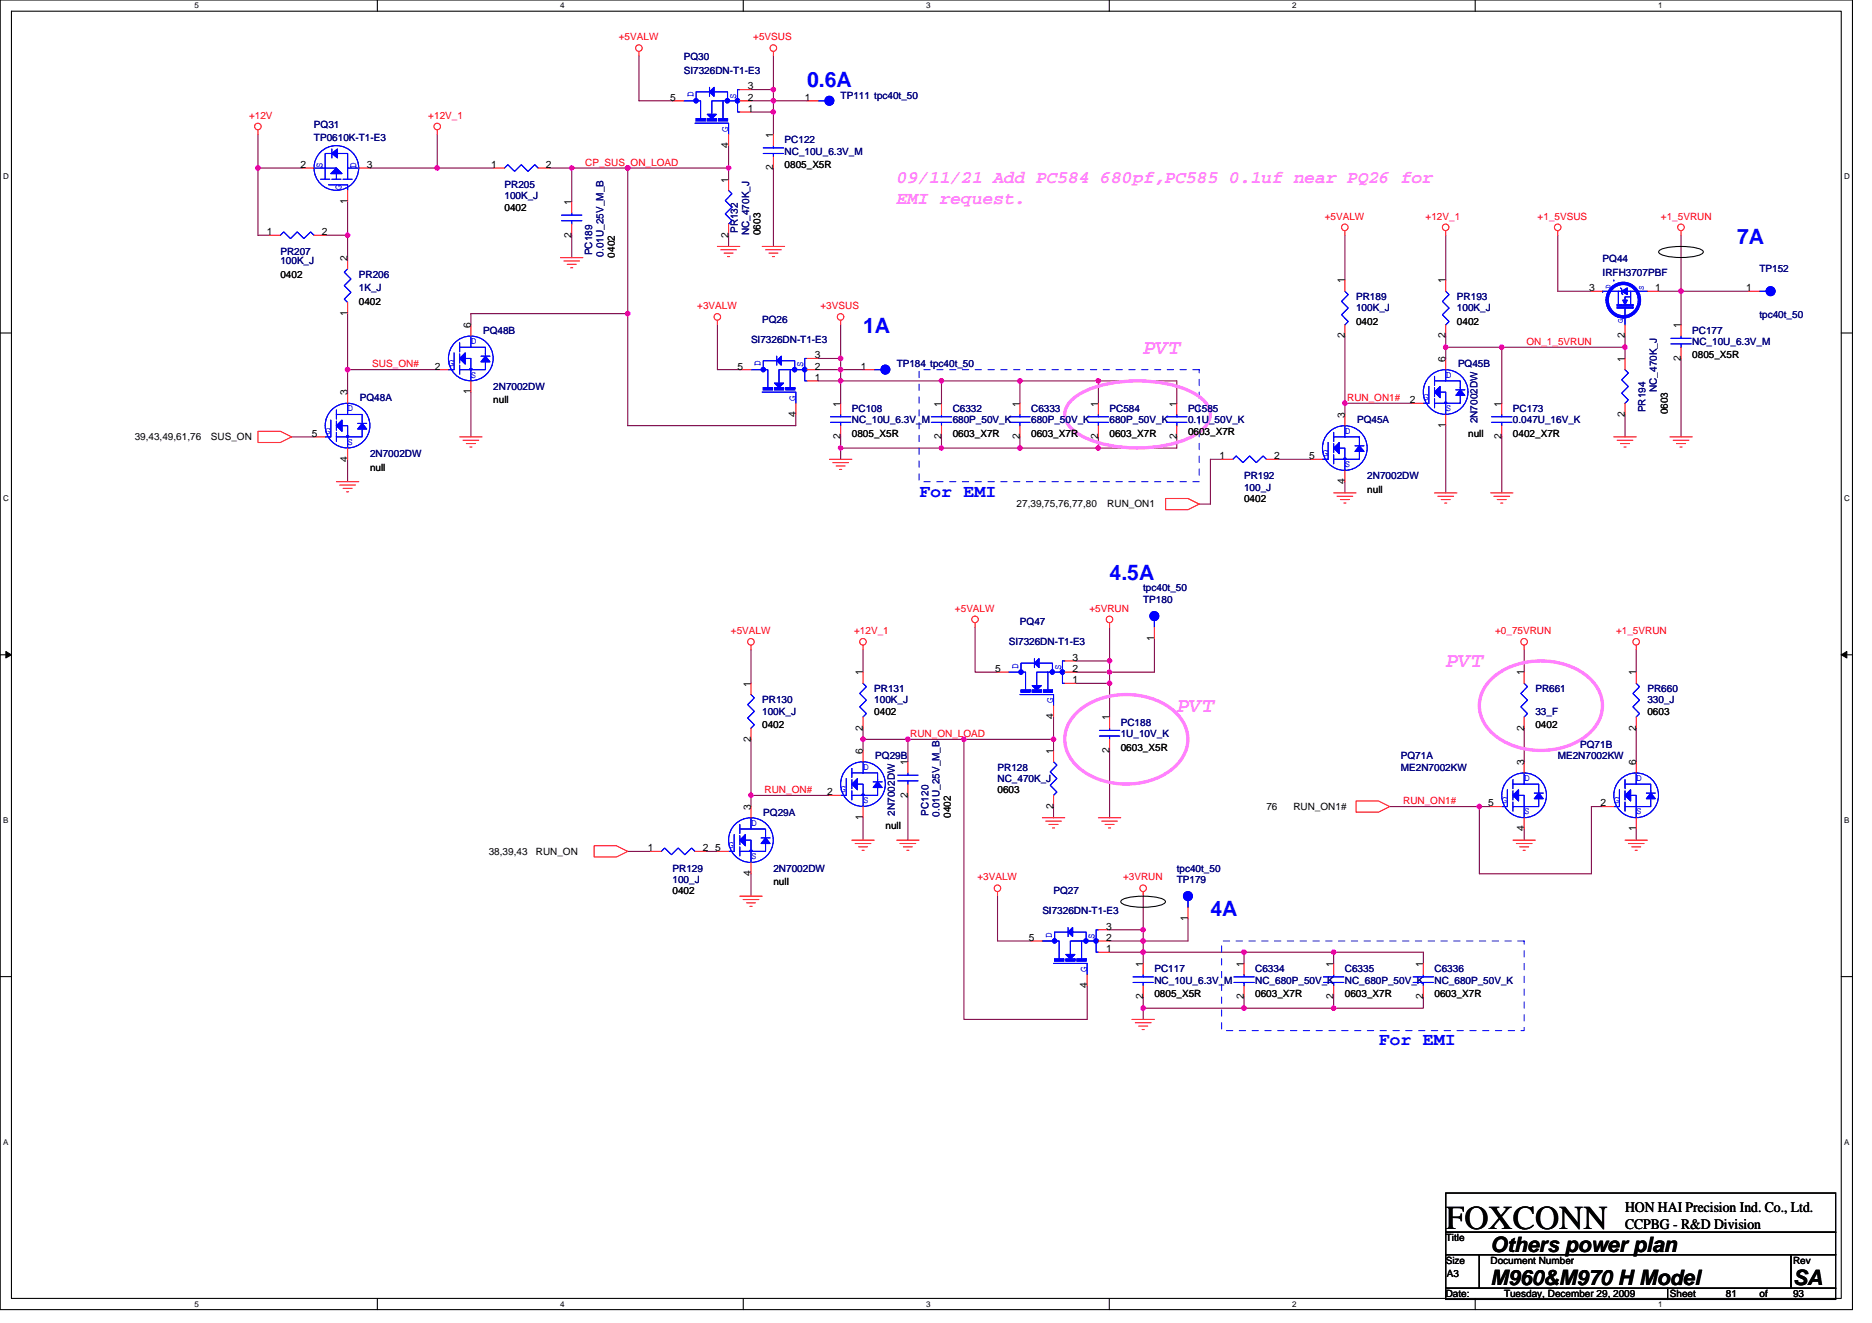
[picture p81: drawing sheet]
<svg xmlns="http://www.w3.org/2000/svg" width="297mm" height="210mm" viewBox="0 0 297 210" stroke-linecap="round" stroke-linejoin="round" font-family="sans-serif">
<defs><g id="words">
<text font-size="5.3" x="229.4" y="195">FOXCONN</text>
<g font-size="3.4" fill="#00f">
<text x="128.1" y="13.8">0.6A</text>
<text x="275.6" y="38.7">7A</text>
<text x="136.9" y="52.9">1A</text>
<text x="176.1" y="92">4.5A</text>
<text x="192.1" y="145.4">4A</text>
</g>
<g font-size="3.4" fill="#ff80ff">
<text x="181.4" y="56.2">PVT</text>
<text x="229.4" y="105.9">PVT</text>
<text x="186.7" y="113.1">PVT</text>
</g>
<g font-size="3.4">
<text x="236.5" y="198.7">Others power plan</text>
<text x="236.5" y="204">M960&amp;M970 H Model</text>
<text x="284.5" y="204">SA</text>
</g>
<g font-size="2.8" fill="#ff80ff">
<text x="142.3" y="29.1">09/11/21 Add PC584 680pf,PC585 0.1uf near PQ26 for</text>
<text x="142.3" y="32.3">EMI request.</text>
</g>
<g font-size="2.8" fill="#00f">
<text x="145.8" y="78.8">For EMI</text>
<text x="218.7" y="165.9">For EMI</text>
</g>
<g font-size="2.3">
<text x="257.8" y="192.3">HON HAI Precision Ind. Co., Ltd.</text>
<text x="257.8" y="195">CCPBG - R&amp;D Division</text>
</g>
<g font-size="1.6" fill="#f00">
<text x="98.2" y="6.4">+5VALW</text>
<text x="119.5" y="6.4">+5VSUS</text>
<text x="39.5" y="18.8">+12V</text>
<text x="68" y="18.8">+12V_1</text>
<text x="92.9" y="26.3">CP_SUS_ON_LOAD</text>
<text x="210.2" y="34.8">+5VALW</text>
<text x="226.2" y="34.8">+12V_1</text>
<text x="244" y="34.8">+1_5VSUS</text>
<text x="263.5" y="34.8">+1_5VRUN</text>
<text x="110.6" y="49.1">+3VALW</text>
<text x="130.2" y="49.1">+3VSUS</text>
<text x="59.1" y="58.3">SUS_ON#</text>
<text x="242.2" y="54.8">ON_1_5VRUN</text>
<text x="213.8" y="63.6">RUN_ON1#</text>
<text x="116" y="100.6">+5VALW</text>
<text x="135.5" y="100.6">+12V_1</text>
<text x="151.5" y="97.1">+5VALW</text>
<text x="172.9" y="97.1">+5VRUN</text>
<text x="237.2" y="100.6">+0_75VRUN</text>
<text x="256.4" y="100.6">+1_5VRUN</text>
<text x="144.4" y="117">RUN_ON_LOAD</text>
<text x="121.3" y="125.9">RUN_ON#</text>
<text x="222.6" y="127.7">RUN_ON1#</text>
<text x="155.1" y="139.7">+3VALW</text>
<text x="178.2" y="139.7">+3VRUN</text>
</g>
<g font-size="1.6" fill="#000080">
<text x="108.5" y="9.6">PQ30</text>
<text x="108.5" y="11.7">SI7326DN-T1-E3</text>
<text x="133.4" y="15.6">TP111 tpc40t_50</text>
<text x="49.8" y="20.3">PQ31</text>
<text x="49.8" y="22.4">TP0610K-T1-E3</text>
<text x="124.5" y="22.8">PC122</text>
<text x="80" y="29.9">PR205</text>
<text x="124.5" y="24.5">NC_10U_6.3V_M</text>
<text x="80" y="31.6">100K_J</text>
<text x="44.5" y="40.5">PR207</text>
<text x="44.5" y="42">100K_J</text>
<text x="94" y="40.5" transform="rotate(-90 94 40.5)">PC189</text>
<text x="95.8" y="40.7" transform="rotate(-90 95.8 40.7)">0.01U_25V_M_B</text>
<text x="117.1" y="37" transform="rotate(-90 117.1 37)">PR132</text>
<text x="118.9" y="37.3" transform="rotate(-90 118.9 37.3)">NC_470K_J</text>
<text x="254.3" y="41.6">PQ44</text>
<text x="56.9" y="44.1">PR206</text>
<text x="56.9" y="46.2">1K_J</text>
<text x="215.2" y="47.6">PR189</text>
<text x="231.2" y="47.6">PR193</text>
<text x="254.3" y="43.7">IRFH3707PBF</text>
<text x="279.2" y="43.2">TP152</text>
<text x="76.7" y="53">PQ48B</text>
<text x="120.9" y="51.2">PQ26</text>
<text x="215.2" y="49.4">100K_J</text>
<text x="231.2" y="49.4">100K_J</text>
<text x="268.5" y="53">PC177</text>
<text x="279.2" y="50.5">tpc40t_50</text>
<text x="119.2" y="54.4">SI7326DN-T1-E3</text>
<text x="142.3" y="58.3">TP184 tpc40t_50</text>
<text x="231.3" y="58.3">PQ45B</text>
<text x="268.5" y="54.8">NC_10U_6.3V_M</text>
<text x="57.1" y="63.6">PQ48A</text>
<text x="78.3" y="61.9">2N7002DW</text>
<text x="135.2" y="65.4">PC108</text>
<text x="151.2" y="65.4">C6332</text>
<text x="163.6" y="65.4">C6333</text>
<text x="176.1" y="65.4">PC584</text>
<text x="188.5" y="65.4">PC585</text>
<text x="240.1" y="65.4">PC173</text>
<text x="261.1" y="65.4" transform="rotate(-90 261.1 65.4)">PR194</text>
<text x="262.9" y="62.2" transform="rotate(-90 262.9 62.2)">NC_470K_J</text>
<text x="135.2" y="67.2">NC_10U_6.3V_M</text>
<text x="151.2" y="67.2">680P_50V_K</text>
<text x="163.6" y="67.2">680P_50V_K</text>
<text x="176.1" y="67.2">680P_50V_K</text>
<text x="188.5" y="67.2">0.1U_50V_K</text>
<text x="215.3" y="67.2">PQ45A</text>
<text x="234.4" y="67.2" transform="rotate(-90 234.4 67.2)">2N7002DW</text>
<text x="240.1" y="67.2">0.047U_16V_K</text>
<text x="58.7" y="72.5">2N7002DW</text>
<text x="197.4" y="76.1">PR192</text>
<text x="197.4" y="77.9">100_J</text>
<text x="217" y="76.1">2N7002DW</text>
<text x="181.4" y="95.7">TP180</text>
<text x="181.4" y="93.9">tpc40t_50</text>
<text x="161.8" y="99.2">PQ47</text>
<text x="160.1" y="102.4">SI7326DN-T1-E3</text>
<text x="120.9" y="111.7">PR130</text>
<text x="120.9" y="113.4">100K_J</text>
<text x="138.7" y="109.9">PR131</text>
<text x="138.7" y="111.7">100K_J</text>
<text x="243.6" y="109.9">PR661</text>
<text x="243.6" y="113.4">33_F</text>
<text x="261.4" y="109.9">PR660</text>
<text x="261.4" y="111.7">330_J</text>
<text x="177.8" y="115.2">PC188</text>
<text x="177.8" y="117">1U_10V_K</text>
<text x="250.7" y="118.8">PQ71B</text>
<text x="138.9" y="120.5">PQ29B</text>
<text x="158.3" y="122.3">PR128</text>
<text x="158.3" y="124.1">NC_470K_J</text>
<text x="222.3" y="120.5">PQ71A</text>
<text x="222.3" y="122.3">ME2N7002KW</text>
<text x="247.2" y="120.5">ME2N7002KW</text>
<text x="121.1" y="129.4">PQ29A</text>
<text x="142" y="129.4" transform="rotate(-90 142 129.4)">2N7002DW</text>
<text x="147.3" y="129.4" transform="rotate(-90 147.3 129.4)">PC120</text>
<text x="149.1" y="129.6" transform="rotate(-90 149.1 129.6)">0.01U_25V_M_B</text>
<text x="106.7" y="138.3">PR129</text>
<text x="106.7" y="140.1">100_J</text>
<text x="122.7" y="138.3">2N7002DW</text>
<text x="167.2" y="141.9">PQ27</text>
<text x="186.7" y="140.1">TP179</text>
<text x="186.7" y="138.3">tpc40t_50</text>
<text x="165.4" y="145.1">SI7326DN-T1-E3</text>
<text x="183.2" y="154.3">PC117</text>
<text x="199.2" y="154.3">C6334</text>
<text x="213.4" y="154.3">C6335</text>
<text x="227.6" y="154.3">C6336</text>
<text x="183.2" y="156.1">NC_10U_6.3V_M</text>
<text x="199.2" y="156.1">NC_680P_50V_K</text>
<text x="213.4" y="156.1">NC_680P_50V_K</text>
<text x="227.6" y="156.1">NC_680P_50V_K</text>
</g>
<g font-size="1.6">
<text x="106.4" y="16">5</text>
<text x="118.6" y="16">2</text>
<text x="118.6" y="14.2">3</text>
<text x="118.6" y="17.8">1</text>
<text x="127.7" y="16">1</text>
<text x="115.6" y="23.5" transform="rotate(-90 115.6 23.5)">4</text>
<text x="122.7" y="21.9" transform="rotate(-90 122.7 21.9)">1</text>
<text x="47.7" y="26.6">2</text>
<text x="58.2" y="26.6">3</text>
<text x="77.9" y="26.6">1</text>
<text x="86.6" y="26.6">2</text>
<text x="115.6" y="29" transform="rotate(-90 115.6 29)">1</text>
<text x="122.7" y="27.1" transform="rotate(-90 122.7 27.1)">2</text>
<text x="124.5" y="26.7">0805_X5R</text>
<text x="55.1" y="32.4" transform="rotate(-90 55.1 32.4)">1</text>
<text x="80" y="33.4">0402</text>
<text x="90.7" y="32.5" transform="rotate(-90 90.7 32.5)">1</text>
<text x="42.4" y="37.3">1</text>
<text x="51.1" y="37.3">2</text>
<text x="55.1" y="41.4" transform="rotate(-90 55.1 41.4)">2</text>
<text x="90.7" y="37.7" transform="rotate(-90 90.7 37.7)">2</text>
<text x="97.5" y="40.9" transform="rotate(-90 97.5 40.9)">0402</text>
<text x="115.6" y="37.7" transform="rotate(-90 115.6 37.7)">2</text>
<text x="120.6" y="37.3" transform="rotate(-90 120.6 37.3)">0603</text>
<text x="44.5" y="44.1">0402</text>
<text x="213.4" y="45" transform="rotate(-90 213.4 45)">1</text>
<text x="229.4" y="45" transform="rotate(-90 229.4 45)">1</text>
<text x="252.2" y="46.2">3</text>
<text x="262.7" y="46.2">1</text>
<text x="277" y="46.2">1</text>
<text x="55.1" y="50.2" transform="rotate(-90 55.1 50.2)">1</text>
<text x="56.9" y="48.4">0402</text>
<text x="74.7" y="52.1" transform="rotate(-90 74.7 52.1)">6</text>
<text x="213.4" y="53.7" transform="rotate(-90 213.4 53.7)">2</text>
<text x="215.2" y="51.6">0402</text>
<text x="229.4" y="53.7" transform="rotate(-90 229.4 53.7)">2</text>
<text x="231.2" y="51.6">0402</text>
<text x="257.8" y="53.7" transform="rotate(-90 257.8 53.7)">2</text>
<text x="266.7" y="52.1" transform="rotate(-90 266.7 52.1)">1</text>
<text x="69" y="58.7">2</text>
<text x="117" y="58.7">5</text>
<text x="129.3" y="58.7">2</text>
<text x="129.3" y="56.9">3</text>
<text x="136.6" y="58.7">1</text>
<text x="229.4" y="57.4" transform="rotate(-90 229.4 57.4)">6</text>
<text x="257.8" y="57.4" transform="rotate(-90 257.8 57.4)">1</text>
<text x="266.7" y="57.3" transform="rotate(-90 266.7 57.3)">2</text>
<text x="268.5" y="56.9">0805_X5R</text>
<text x="55.1" y="62.8" transform="rotate(-90 55.1 62.8)">3</text>
<text x="74.7" y="62.6" transform="rotate(-90 74.7 62.6)">1</text>
<text x="78.3" y="64">null</text>
<text x="129.3" y="60.4">1</text>
<text x="133.4" y="64.5" transform="rotate(-90 133.4 64.5)">1</text>
<text x="149.4" y="64.5" transform="rotate(-90 149.4 64.5)">1</text>
<text x="161.8" y="64.5" transform="rotate(-90 161.8 64.5)">1</text>
<text x="174.3" y="64.5" transform="rotate(-90 174.3 64.5)">1</text>
<text x="186.7" y="64.5" transform="rotate(-90 186.7 64.5)">1</text>
<text x="223.7" y="64">2</text>
<text x="238.3" y="64.5" transform="rotate(-90 238.3 64.5)">1</text>
<text x="264.7" y="65.8" transform="rotate(-90 264.7 65.8)">0603</text>
<text x="21.4" y="69.9">39,43,49,61,76</text>
<text x="33.5" y="69.9">SUS_ON</text>
<text x="49.5" y="69.3">5</text>
<text x="126.3" y="66.2" transform="rotate(-90 126.3 66.2)">4</text>
<text x="133.4" y="69.7" transform="rotate(-90 133.4 69.7)">2</text>
<text x="135.2" y="69.3">0805_X5R</text>
<text x="149.4" y="69.7" transform="rotate(-90 149.4 69.7)">2</text>
<text x="151.2" y="69.3">0603_X7R</text>
<text x="161.8" y="69.7" transform="rotate(-90 161.8 69.7)">2</text>
<text x="163.6" y="69.3">0603_X7R</text>
<text x="174.3" y="69.7" transform="rotate(-90 174.3 69.7)">2</text>
<text x="176.1" y="69.3">0603_X7R</text>
<text x="186.7" y="69.7" transform="rotate(-90 186.7 69.7)">2</text>
<text x="188.5" y="69">0603_X7R</text>
<text x="213.4" y="66.3" transform="rotate(-90 213.4 66.3)">3</text>
<text x="229.4" y="67.9" transform="rotate(-90 229.4 67.9)">1</text>
<text x="233" y="69.3">null</text>
<text x="238.3" y="69.7" transform="rotate(-90 238.3 69.7)">2</text>
<text x="240.1" y="69.3">0402_X7R</text>
<text x="257.8" y="66.2" transform="rotate(-90 257.8 66.2)">2</text>
<text x="55.1" y="73.3" transform="rotate(-90 55.1 73.3)">4</text>
<text x="58.7" y="74.7">null</text>
<text x="193.5" y="72.9">1</text>
<text x="202.2" y="72.9">2</text>
<text x="207.7" y="72.9">5</text>
<text x="213.4" y="76.8" transform="rotate(-90 213.4 76.8)">4</text>
<text x="161.3" y="80.5">27,39,75,76,77,80</text>
<text x="175.7" y="80.5">RUN_ON1</text>
<text x="197.4" y="79.7">0402</text>
<text x="217" y="78.2">null</text>
<text x="183.2" y="101.7" transform="rotate(-90 183.2 101.7)">1</text>
<text x="136.9" y="107.2" transform="rotate(-90 136.9 107.2)">1</text>
<text x="157.9" y="106.7">5</text>
<text x="170.2" y="106.7">2</text>
<text x="170.2" y="104.9">3</text>
<text x="241.8" y="107.2" transform="rotate(-90 241.8 107.2)">1</text>
<text x="259.6" y="107.2" transform="rotate(-90 259.6 107.2)">1</text>
<text x="119.1" y="109" transform="rotate(-90 119.1 109)">1</text>
<text x="138.7" y="113.4">0402</text>
<text x="170.2" y="108.4">1</text>
<text x="261.4" y="113.4">0603</text>
<text x="119.1" y="117.7" transform="rotate(-90 119.1 117.7)">2</text>
<text x="120.9" y="115.6">0402</text>
<text x="136.9" y="119.7" transform="rotate(-90 136.9 119.7)">6</text>
<text x="136.9" y="116" transform="rotate(-90 136.9 116)">2</text>
<text x="167.1" y="119.7" transform="rotate(-90 167.1 119.7)">1</text>
<text x="167.1" y="114.2" transform="rotate(-90 167.1 114.2)">4</text>
<text x="176" y="119.5" transform="rotate(-90 176 119.5)">2</text>
<text x="176" y="114.3" transform="rotate(-90 176 114.3)">1</text>
<text x="177.8" y="119.1">0603_X5R</text>
<text x="241.8" y="116" transform="rotate(-90 241.8 116)">2</text>
<text x="243.6" y="115.6">0402</text>
<text x="259.6" y="116" transform="rotate(-90 259.6 116)">2</text>
<text x="144" y="121.4" transform="rotate(-90 144 121.4)">1</text>
<text x="158.3" y="125.9">0603</text>
<text x="241.8" y="121.4" transform="rotate(-90 241.8 121.4)">3</text>
<text x="259.6" y="121.4" transform="rotate(-90 259.6 121.4)">6</text>
<text x="119.1" y="128.5" transform="rotate(-90 119.1 128.5)">3</text>
<text x="131.3" y="126.2">2</text>
<text x="136.9" y="130.2" transform="rotate(-90 136.9 130.2)">1</text>
<text x="140.5" y="131.6">null</text>
<text x="144" y="126.6" transform="rotate(-90 144 126.6)">2</text>
<text x="150.9" y="129.8" transform="rotate(-90 150.9 129.8)">0402</text>
<text x="167.1" y="128.4" transform="rotate(-90 167.1 128.4)">2</text>
<text x="201" y="128.5">76</text>
<text x="205.2" y="128.5">RUN_ON1#</text>
<text x="236.2" y="128">5</text>
<text x="241.8" y="132" transform="rotate(-90 241.8 132)">4</text>
<text x="253.9" y="128">2</text>
<text x="259.6" y="132" transform="rotate(-90 259.6 132)">1</text>
<text x="77.6" y="135.7">38,39,43</text>
<text x="85" y="135.7">RUN_ON</text>
<text x="102.8" y="135.1">1</text>
<text x="111.5" y="135.1">2</text>
<text x="113.5" y="135.1">5</text>
<text x="106.7" y="141.9">0402</text>
<text x="119.1" y="139.1" transform="rotate(-90 119.1 139.1)">4</text>
<text x="122.7" y="140.5">null</text>
<text x="163.3" y="149.3">5</text>
<text x="175.5" y="149.3">2</text>
<text x="175.5" y="147.6">3</text>
<text x="188.5" y="146.2" transform="rotate(-90 188.5 146.2)">1</text>
<text x="175.5" y="151.1">1</text>
<text x="181.4" y="153.4" transform="rotate(-90 181.4 153.4)">1</text>
<text x="197.4" y="153.4" transform="rotate(-90 197.4 153.4)">1</text>
<text x="211.6" y="153.4" transform="rotate(-90 211.6 153.4)">1</text>
<text x="225.8" y="153.4" transform="rotate(-90 225.8 153.4)">1</text>
<text x="172.5" y="156.8" transform="rotate(-90 172.5 156.8)">4</text>
<text x="181.4" y="158.6" transform="rotate(-90 181.4 158.6)">2</text>
<text x="183.2" y="158.2">0805_X5R</text>
<text x="197.4" y="158.6" transform="rotate(-90 197.4 158.6)">2</text>
<text x="199.2" y="158.2">0603_X7R</text>
<text x="211.6" y="158.6" transform="rotate(-90 211.6 158.6)">2</text>
<text x="213.4" y="158.2">0603_X7R</text>
<text x="225.8" y="158.6" transform="rotate(-90 225.8 158.6)">2</text>
<text x="227.6" y="158.2">0603_X7R</text>
<text x="229.4" y="197">Title</text>
<text x="229.4" y="200.6">Size</text>
<text x="229.6" y="202.7">A3</text>
<text x="236.5" y="200.6">Document Number</text>
<text x="284.5" y="200.6">Rev</text>
<text x="229.4" y="205.9">Date:</text>
<text x="238.7" y="205.9">Tuesday, December 29, 2009</text>
<text x="265" y="205.9">Sheet</text>
<text x="273.9" y="205.9">81</text>
<text x="279.2" y="205.9">of</text>
<text x="284.5" y="205.9">93</text>
</g>
<g font-size="1.6" fill="#00f">
<text x="110" y="15.5" transform="rotate(-90 110 15.5)">D</text>
<text x="116.8" y="15.6" transform="rotate(-90 116.8 15.6)">S</text>
<text x="115.5" y="21" transform="rotate(-90 115.5 21)">G</text>
<text x="51.2" y="26.7" transform="rotate(-90 51.2 26.7)">S</text>
<text x="56.5" y="26.7" transform="rotate(-90 56.5 26.7)">D</text>
<text x="54.2" y="30.2" transform="rotate(-90 54.2 30.2)">G</text>
<text x="71.2" y="58.1">G</text>
<text x="74.7" y="59.9">S</text>
<text x="74.7" y="54.6">D</text>
<text x="120.7" y="58.1" transform="rotate(-90 120.7 58.1)">D</text>
<text x="127.5" y="58.3" transform="rotate(-90 127.5 58.3)">S</text>
<text x="229.4" y="59.9">D</text>
<text x="55.2" y="65.3">D</text>
<text x="126.2" y="63.6" transform="rotate(-90 126.2 63.6)">G</text>
<text x="225.8" y="63.5">G</text>
<text x="229.4" y="65.3">S</text>
<text x="51.6" y="68.8">G</text>
<text x="55.2" y="70.6">S</text>
<text x="213.4" y="68.8">D</text>
<text x="209.8" y="72.4">G</text>
<text x="213.4" y="74.1">S</text>
<text x="161.6" y="106.2" transform="rotate(-90 161.6 106.2)">D</text>
<text x="168.4" y="106.3" transform="rotate(-90 168.4 106.3)">S</text>
<text x="167.1" y="111.7" transform="rotate(-90 167.1 111.7)">G</text>
<text x="133.4" y="125.7">G</text>
<text x="136.9" y="122.2">D</text>
<text x="241.8" y="123.9">D</text>
<text x="259.6" y="123.9">D</text>
<text x="119.2" y="131">D</text>
<text x="136.9" y="127.5">S</text>
<text x="238.3" y="127.5">G</text>
<text x="241.8" y="129.3">S</text>
<text x="256.1" y="127.5">G</text>
<text x="259.6" y="129.3">S</text>
<text x="115.6" y="134.6">G</text>
<text x="119.2" y="136.4">S</text>
<text x="166.9" y="148.8" transform="rotate(-90 166.9 148.8)">D</text>
<text x="173.7" y="149" transform="rotate(-90 173.7 149)">S</text>
<text x="172.4" y="154.3" transform="rotate(-90 172.4 154.3)">G</text>
</g>
<g font-size="1.3">
<text x="30.8" y="1.3">5</text>
<text x="88.9" y="1.3">4</text>
<text x="147" y="1.3">3</text>
<text x="205" y="1.3">2</text>
<text x="263.1" y="1.3">1</text>
<text x=".5" y="28.4">D</text>
<text x="292.6" y="28.4">D</text>
<text x=".5" y="79.5">C</text>
<text x="292.6" y="79.5">C</text>
<text x=".5" y="130.6">B</text>
<text x="292.6" y="130.6">B</text>
<text x=".5" y="181.7">A</text>
<text x="292.6" y="181.7">A</text>
<text x="30.8" y="207.4">5</text>
<text x="88.9" y="207.4">4</text>
<text x="147" y="207.4">3</text>
<text x="205" y="207.4">2</text>
<text x="263.1" y="207.4">1</text>
</g>
<g font-size="1.2" fill="#00f">
<text x="255.5" y="45.9" transform="rotate(-90 255.5 45.9)">D</text>
<text x="260.9" y="46.1" transform="rotate(-90 260.9 46.1)">S</text>
<text x="257.5" y="51.2" transform="rotate(-90 257.5 51.2)">G</text>
</g>
</g></defs>
<path d="M0 0h293.9v207.9h-293.9zM1.8 1.8h290.4v204.3h-290.4z" fill="none" stroke="#000" stroke-width=".17"/>
<g fill="#fff">
<path d="M30.8 .2h.7v1.4h-.7z"/>
<path d="M30.8 206.3h.7v1.4h-.7z"/>
</g>
<path d="M59.9 0v1.8M59.9 206.1v1.8" fill="none" stroke="#000" stroke-width=".17"/>
<g fill="#fff">
<path d="M88.9 .2h.7v1.4h-.7z"/>
<path d="M88.9 206.3h.7v1.4h-.7z"/>
</g>
<path d="M117.9 0v1.8M117.9 206.1v1.8" fill="none" stroke="#000" stroke-width=".17"/>
<g fill="#fff">
<path d="M147 .2h.7v1.4h-.7z"/>
<path d="M147 206.3h.7v1.4h-.7z"/>
</g>
<path d="M176 0v1.8M176 206.1v1.8" fill="none" stroke="#000" stroke-width=".17"/>
<g fill="#fff">
<path d="M205 .2h.7v1.4h-.7z"/>
<path d="M205 206.3h.7v1.4h-.7z"/>
</g>
<path d="M234.1 0v1.8M234.1 206.1v1.8" fill="none" stroke="#000" stroke-width=".17"/>
<g fill="#fff">
<path d="M263.1 .2h.7v1.4h-.7z"/>
<path d="M263.1 206.3h.7v1.4h-.7z"/>
<path d="M.5 27.3h.9v1.4h-.9z"/>
<path d="M292.6 27.3h.9v1.4h-.9z"/>
<path d="M.5 78.4h.9v1.4h-.9z"/>
<path d="M292.6 78.4h.9v1.4h-.9z"/>
</g>
<path d="M0 52.9h1.8M292.2 52.9h1.7" fill="none" stroke="#000" stroke-width=".17"/>
<g fill="#fff">
<path d="M.5 129.5h.8v1.4h-.8z"/>
<path d="M292.6 129.5h.9v1.4h-.9z"/>
</g>
<path d="M0 103.9h1.8M292.2 103.9h1.7" fill="none" stroke="#000" stroke-width=".17"/>
<path d="M.9 103.4l.9 .5-.9 .5zM292.2 103.9l.8-.5v1z" fill="#000" stroke="#000" stroke-width=".16"/>
<g fill="#fff">
<path d="M.5 180.5h.8v1.4h-.8z"/>
<path d="M292.6 180.5h.9v1.4h-.9z"/>
</g>
<path d="M263.3 39.8a8.9 8.9 0 0 1 5.6-.5 1.5 1.5 0 0 1 1.4 .7 1.51 1.51 0 0 1-1.4 .7 10.7 10.7 0 0 1-5.4-.3l-.3-.4zM0 155h1.8M177.9 142.9a8.9 8.9 0 0 1 5.7-.5 1.5 1.5 0 0 1 1.3 .7 1.51 1.51 0 0 1-1.3 .7 10.7 10.7 0 0 1-5.4-.3l-.4-.4zM292.2 155h1.7M229.4 189.4h61.9v6.2h-61.9zM229.4 195.6h61.9v3.5h-61.9zM229.4 199.1h5.3v5.4h-5.3zM234.7 199.1h49.5v5.4h-49.5zM284.2 199.1h7.1v5.4h-7.1zM229.4 204.5h35.2v1.7h-35.2zM264.6 204.5h26.7v1.7h-26.7z" fill="none" stroke="#000" stroke-width=".17"/>
<g fill="none" stroke="#800040" stroke-width=".17">
<path d="M101.4 8.9v7.1h5.3M119.2 14.2h3.5M119.2 17.8h3.5M119.2 16h3.5M122.7 8.9v5.3M122.7 16h5.4M122.7 17.8v3.5M122.7 14.2v1.8M122.7 16v1.8M40.9 26.7v10.6h1.8M40.9 21.3v5.4h7.1M51.6 37.3h3.6"/>
<path d="M55.2 37.3v3.6M55.2 32v5.3M58.7 26.7h10.7M69.4 21.3v5.4M69.4 26.7h8.9M87.2 26.7h3.5M90.7 26.7v5.3M90.7 37.3v3.6M90.7 26.7h8.9M99.6 26.7h16M99.6 26.7v23.1M115.6 37.3v1.8"/>
<path d="M115.6 26.7v1.7M115.6 23.1v3.6M122.7 26.7v12.4M213.4 37.3v7.1M229.4 37.3v7.1M247.2 37.3v8.9h5.3M266.7 37.3v8.9M55.2 58.7v3.5M55.2 49.8v8.9M55.2 58.7h14.2M99.6 49.8h-24.9v1.8M99.6 49.8v17.8h26.7v-1.8"/>
<path d="M113.8 51.6v7.1h3.6M129.8 58.7h3.6M129.8 56.9h3.6M133.4 58.7h3.5M133.4 51.6v5.3M133.4 58.7v1.8M133.4 56.9v1.8M213.4 53.3v10.7M229.4 55.1v1.8M229.4 53.3v1.8M229.4 55.1h8.9M238.3 55.1v8.9"/>
<path d="M238.3 55.1h19.5M257.8 55.1v1.8M257.8 53.3v1.8M263.2 46.2h3.5M266.7 56.9v12.4M266.7 46.2h10.7M266.7 46.2v5.4M46.3 69.3h3.5M55.2 72.9v3.6M74.7 62.2v7.1M129.8 60.5h3.6M133.4 60.5v3.5"/>
<path d="M133.4 71.1v1.8M133.4 69.3v1.8M133.4 60.5h16M149.4 69.3v1.8h-16M161.8 60.5h12.5M161.8 71.1h12.5M161.8 60.5v3.5M161.8 60.5h-12.4v3.5M161.8 69.3v1.8h-12.4M174.3 64v-3.5h12.4v3.5M174.3 69.3v1.8M186.7 69.3v1.8h-12.4"/>
<path d="M193.8 72.9h-1.7v7.1h-1.8M202.7 72.9h5.4M213.4 64v1.8M213.4 64h10.7M213.4 76.5v1.7M229.4 67.6v10.6M238.3 69.3v8.9M257.8 65.8v3.5M154.7 99.6v7.1h3.6M176.1 99.6v5.3h-5.4M119.2 103.1v5.4M119.2 117.3v8.9"/>
<path d="M136.9 103.1v3.6M136.9 115.6v1.7M136.9 117.3h7.2M136.9 117.3v1.8M144.1 117.3h8.8M144.1 117.3v3.6M152.9 117.3h14.3M152.9 117.3v44.5h19.6v-5.3M167.2 117.3v1.8M167.2 113.8v3.5M170.7 108.5h5.4M170.7 106.7h5.4"/>
<path d="M176.1 108.5v5.3M176.1 106.7v1.8M176.1 119.1v10.7M176.1 104.9v1.8M183.2 101.3v5.4h-7.1M241.8 115.6v5.3M241.8 103.1v3.6M259.6 103.1v3.6M259.6 115.6v5.3M99.6 135.1h3.6M112.1 135.1h1.7M119.2 126.2h12.4"/>
<path d="M119.2 138.7v3.5M119.2 126.2v1.8M136.9 129.8v3.5M144.1 126.2v7.2M167.2 128v1.8M220.5 128h14.2M234.7 128v10.7h17.8v-10.7h1.8M234.7 128h1.8M241.8 131.6v1.7M259.6 131.6v1.7M158.3 142.2v7.2h5.3M176.1 149.4h5.3"/>
<path d="M176.1 151.1h5.3M176.1 147.6h5.3M181.4 151.1v1.8M181.4 147.6v1.8M181.4 149.4v1.7M181.4 142.2v5.4M181.4 151.1h16M181.4 158.2v1.8M188.5 145.8v3.6h-7.1M197.4 158.2v1.8h-16M211.6 151.1h-14.2v1.8M211.6 158.2v1.8h-14.2"/>
<path d="M225.8 152.9v-1.8h-14.2v1.8M225.8 158.2v1.8h-14.2M181.4 160v1.8"/>
</g>
<g fill="#f0f" stroke="#f0f" stroke-width=".17">
<circle cx="167.2" cy="117.3" r=".35"/>
<circle cx="152.9" cy="117.3" r=".35"/>
<circle cx="119.2" cy="126.2" r=".35"/>
<circle cx="144" cy="117.3" r=".35"/>
<circle cx="136.9" cy="117.3" r=".35"/>
<circle cx="115.6" cy="26.7" r=".35"/>
<circle cx="99.6" cy="26.7" r=".35"/>
<circle cx="90.7" cy="26.7" r=".35"/>
<circle cx="55.1" cy="58.7" r=".35"/>
<circle cx="40.9" cy="26.7" r=".35"/>
<circle cx="181.4" cy="147.6" r=".35"/>
<circle cx="99.6" cy="49.8" r=".35"/>
<circle cx="55.1" cy="37.3" r=".35"/>
<circle cx="69.4" cy="26.7" r=".35"/>
<circle cx="176" cy="104.9" r=".35"/>
<circle cx="266.7" cy="46.2" r=".35"/>
<circle cx="257.8" cy="55.1" r=".35"/>
<circle cx="213.4" cy="64" r=".35"/>
<circle cx="238.3" cy="55.1" r=".35"/>
<circle cx="229.4" cy="55.1" r=".35"/>
<circle cx="133.4" cy="56.9" r=".35"/>
<circle cx="133.4" cy="60.4" r=".35"/>
<circle cx="122.7" cy="14.2" r=".35"/>
<circle cx="122.7" cy="17.8" r=".35"/>
<circle cx="122.7" cy="16" r=".35"/>
<circle cx="133.4" cy="58.7" r=".35"/>
<circle cx="176" cy="108.4" r=".35"/>
<circle cx="176" cy="106.7" r=".35"/>
<circle cx="181.4" cy="151.1" r=".35"/>
<circle cx="181.4" cy="149.3" r=".35"/>
<circle cx="234.7" cy="128" r=".35"/>
<circle cx="149.4" cy="60.4" r=".35"/>
<circle cx="149.4" cy="71.1" r=".35"/>
<circle cx="133.4" cy="71.1" r=".35"/>
<circle cx="197.4" cy="151.1" r=".35"/>
<circle cx="211.6" cy="151.1" r=".35"/>
<circle cx="211.6" cy="160" r=".35"/>
<circle cx="197.4" cy="160" r=".35"/>
<circle cx="181.4" cy="160" r=".35"/>
<circle cx="161.8" cy="60.4" r=".35"/>
<circle cx="174.3" cy="60.4" r=".35"/>
<circle cx="161.8" cy="71.1" r=".35"/>
<circle cx="174.3" cy="71.1" r=".35"/>
</g>
<g fill="none" stroke="#f00" stroke-width=".17">
<path d="M101.4 8.2v.7M106.7 16h1.8M117.4 16h1.8M117.4 14.2h1.8M117.4 17.8h1.8M122.7 8.2v.7M128.1 16h1.7M40.9 20.6v.7M42.7 37.3h1.8M48 26.7h1.8M49.8 37.3h1.8M55.2 30.2v1.8"/>
<path d="M56.9 26.7h1.8M69.4 20.6v.7M78.3 26.7h1.7M85.4 26.7h1.8M90.7 32v1.8M90.7 35.6v1.7M113.8 39.1h3.6M114.4 39.6h2.5M115.6 21.3v1.8M115.6 28.4v1.8M115.6 35.6v1.7M120.9 39.1h3.6"/>
<path d="M121.5 39.6h2.5M122.7 21.3v1.8M122.7 24.9v1.8M213.4 36.6v.7M229.4 36.6v.7M247.2 36.6v.7M266.7 36.6v.7M55.2 40.9v1.8M55.2 48v1.8M69.4 58.7h1.8M74.7 51.6v1.7M88.9 40.9h3.6"/>
<path d="M89.5 41.4h2.5M90 42h1.4M90.5 42.5h.4M113.8 50.8v.8M114.9 40.2h1.4M115.4 40.7h.4M117.4 58.7h1.8M122 40.2h1.4M122.6 40.7h.3M128.1 58.7h1.7M128.1 56.9h1.7M133.4 50.8v.8"/>
<path d="M136.9 58.7h1.8M213.4 44.4v1.8M213.4 51.6v1.7M229.4 44.4v1.8M229.4 51.6v1.7M229.4 56.9v1.8M252.5 46.2h1.8M257.8 51.6v1.7M257.8 56.9v1.8M261.4 46.2h1.8M266.7 51.6v1.7M266.7 55.1v1.8"/>
<path d="M277.4 46.2h1.8M40.9 68.5h3.6l1.8 .8-1.8 .9h-3.6zM49.8 69.3h1.8M53.4 76.5h3.5M53.9 77h2.5M54.4 77.5h1.5M55 78.1h.3M55.2 62.2v1.8M55.2 71.1v1.8M72.9 69.3h3.6M73.5 69.9h2.5M74 70.4h1.4"/>
<path d="M74.5 71h.4M74.7 60.5v1.7M126.3 64v1.8M128.1 60.5h1.7M131.6 72.9h3.6M132.1 73.4h2.5M132.7 74h1.4M133.2 74.5h.4M133.4 64v1.8M133.4 67.6v1.7M149.4 64v1.8M149.4 67.6v1.7"/>
<path d="M161.8 64v1.8M161.8 67.6v1.7M174.3 64v1.8M174.3 67.6v1.7M185 79.1h3.5l1.8 .9-1.8 .9h-3.5zM186.7 64v1.8M186.7 67.6v1.7M193.8 72.9h1.8M201 72.9h1.7M208.1 72.9h1.7M211.6 78.2h3.6M212.2 78.8h2.4"/>
<path d="M212.7 79.3h1.4M213.2 79.8h.4M213.4 65.8v1.8M213.4 74.7v1.8M224.1 64h1.7M227.6 78.2h3.6M228.2 78.8h2.4M228.7 79.3h1.4M229.2 79.8h.4M229.4 65.8v1.8M236.5 78.2h3.6M237 78.8h2.5"/>
<path d="M237.6 79.3h1.4M238.1 79.8h.4M238.3 64v1.8M238.3 67.6v1.7M256.1 69.3h3.5M256.6 69.9h2.5M257.1 70.4h1.5M257.7 71h.3M257.8 64v1.8M265 69.3h3.5M265.5 69.9h2.5M266 70.4h1.5"/>
<path d="M266.6 71h.3M154.7 98.8v.8M176.1 98.8v.8M183.2 99.6v1.7M119.2 102.4v.7M119.2 108.5v1.7M119.2 115.6v1.7M136.9 102.4v.7M136.9 106.7v1.8M136.9 113.8v1.8M136.9 119.1v1.8M158.3 106.7h1.8"/>
<path d="M167.2 112v1.8M167.2 119.1v1.8M168.9 106.7h1.8M168.9 104.9h1.8M168.9 108.5h1.8M176.1 113.8v1.8M176.1 117.3v1.8M241.8 102.4v.7M241.8 106.7v1.8M241.8 113.8v1.8M259.6 102.4v.7M259.6 106.7v1.8"/>
<path d="M259.6 113.8v1.8M94.3 134.2h3.5l1.8 .9-1.8 .9h-3.5zM103.2 135.1h1.7M110.3 135.1h1.8M113.8 135.1h1.8M119.2 128v1.8M119.2 136.9v1.8M131.6 126.2h1.8M135.2 133.3h3.5M135.7 133.9h2.5M136.2 134.4h1.5M136.8 135h.3"/>
<path d="M136.9 128v1.8M142.3 133.3h3.5M142.8 133.9h2.5M143.3 134.4h1.5M143.9 135h.3M144.1 120.9v1.8M144.1 124.5v1.7M165.4 129.8h3.5M165.9 130.3h2.5M166.5 130.9h1.4M167 131.4h.3M167.2 126.2v1.8"/>
<path d="M174.3 129.8h3.5M174.8 130.3h2.5M175.3 130.9h1.5M175.9 131.4h.3M215.2 127.1h3.5l1.8 .9-1.8 .9h-3.5zM236.5 128h1.8M240.1 133.3h3.5M240.6 133.9h2.5M241.1 134.4h1.5M241.7 135h.3M241.8 120.9v1.8M241.8 129.8v1.8"/>
<path d="M254.3 128h1.8M257.8 133.3h3.6M258.4 133.9h2.5M258.9 134.4h1.4M259.5 135h.3M259.6 120.9v1.8M259.6 129.8v1.8M117.4 142.2h3.5M117.9 142.8h2.5M118.4 143.3h1.5M119 143.8h.3M158.3 141.5v.7"/>
<path d="M163.6 149.4h1.8M172.5 154.7v1.8M174.3 149.4h1.8M174.3 147.6h1.8M174.3 151.1h1.8M181.4 141.5v.7M181.4 152.9v1.8M181.4 156.5v1.7M188.5 144v1.8M197.4 152.9v1.8M197.4 156.5v1.7M211.6 152.9v1.8"/>
<path d="M211.6 156.5v1.7M225.8 152.9v1.8M225.8 156.5v1.7M179.6 161.8h3.6M180.1 162.3h2.5M180.7 162.9h1.4M181.2 163.4h.4"/>
<circle cx="101.4" cy="7.6" r=".52"/>
<circle cx="122.7" cy="7.6" r=".52"/>
<circle cx="40.9" cy="20.1" r=".52"/>
<circle cx="69.4" cy="20.1" r=".52"/>
<circle cx="213.4" cy="36.1" r=".52"/>
<circle cx="229.4" cy="36.1" r=".52"/>
<circle cx="247.2" cy="36.1" r=".52"/>
<circle cx="266.7" cy="36.1" r=".52"/>
<circle cx="113.8" cy="50.3" r=".52"/>
<circle cx="133.4" cy="50.3" r=".52"/>
<circle cx="154.7" cy="98.3" r=".52"/>
<circle cx="176" cy="98.3" r=".52"/>
<circle cx="119.2" cy="101.9" r=".52"/>
<circle cx="136.9" cy="101.9" r=".52"/>
<circle cx="241.8" cy="101.9" r=".52"/>
<circle cx="259.6" cy="101.9" r=".52"/>
<circle cx="158.3" cy="141" r=".52"/>
<circle cx="181.4" cy="141" r=".52"/>
</g>
<path d="M145.8 58.7h44.5v17.8h-44.5zM193.8 149.4h48v14.2h-48z" fill="none" stroke="#00f" stroke-width=".16" stroke-dasharray="1 1 1 1 1 1 1 1"/>
<path d="M169.9 63.7a11.5 11.5 0 0 1 6.1-2.8 22.6 22.6 0 0 1 12.7 1.1 5.9 5.9 0 0 1 3.2 3 3.1 3.1 0 0 1-1.4 3.5 17 17 0 0 1-10 2.6 17 17 0 0 1-10-2.6 3 3 0 0 1-.6-4.8zM171 113a12.2 12.2 0 0 1 15.4 0 5.6 5.6 0 0 1 0 8.7 12.2 12.2 0 0 1-15.4 0 5.6 5.6 0 0 1 0-8.7zM236.8 107.7a12.2 12.2 0 0 1 15.4 0 5.6 5.6 0 0 1 0 8.6 12.2 12.2 0 0 1-15.4 0 5.6 5.6 0 0 1 0-8.6z" fill="none" stroke="#ff80ff" stroke-width=".53"/>
<g fill="#00f" stroke="#00f" stroke-width=".17">
<path d="M135.2 124.5l.9-.9v1.7z" fill-rule="evenodd"/>
<path d="M139.3 124.1l.7 .9h-1.4z" fill-rule="evenodd"/>
<path d="M135.2 124.5l.9-.9v1.7z" fill-rule="evenodd"/>
<path d="M139.3 124.1l.7 .9h-1.4z" fill-rule="evenodd"/>
<path d="M123.3 57.3l.7-.8v1.5z" fill-rule="evenodd"/>
<path d="M122.9 60.8h1.4l-.7 .7z" fill-rule="evenodd"/>
<path d="M121.1 61.5v.4h1.5v-.4z" fill-rule="evenodd"/>
<path d="M122.9 61.5v.4h1.4v-.4z" fill-rule="evenodd"/>
<path d="M124.7 61.5v.4h1.4v-.4z" fill-rule="evenodd"/>
<path d="M123.3 57.3l.7-.8v1.5z" fill-rule="evenodd"/>
<path d="M122.9 60.8h1.4l-.7 .7z" fill-rule="evenodd"/>
<path d="M121.1 61.5v.4h1.5v-.4z" fill-rule="evenodd"/>
<path d="M122.9 61.5v.4h1.4v-.4z" fill-rule="evenodd"/>
<path d="M124.7 61.5v.4h1.4v-.4z" fill-rule="evenodd"/>
<path d="M72.9 56.9l.9-.9v1.8z" fill-rule="evenodd"/>
<path d="M77 56.5l.7 .9h-1.4z" fill-rule="evenodd"/>
<path d="M72.9 56.9l.9-.9v1.8z" fill-rule="evenodd"/>
<path d="M77 56.5l.7 .9h-1.4z" fill-rule="evenodd"/>
<path d="M257.8 126.2l.9-.9v1.8z" fill-rule="evenodd"/>
<path d="M261.9 125.9l.8 .9h-1.5z" fill-rule="evenodd"/>
<path d="M257.8 126.2l.9-.9v1.8z" fill-rule="evenodd"/>
<path d="M261.9 125.9l.8 .9h-1.5z" fill-rule="evenodd"/>
<path d="M53.4 67.6l.9-.9v1.8z" fill-rule="evenodd"/>
<path d="M57.5 67.2l.7 .9h-1.4z" fill-rule="evenodd"/>
<path d="M53.4 67.6l.9-.9v1.8z" fill-rule="evenodd"/>
<path d="M57.5 67.2l.7 .9h-1.4z" fill-rule="evenodd"/>
<path d="M211.6 71.1l.9-.9v1.8z" fill-rule="evenodd"/>
<path d="M215.7 70.8l.7 .8h-1.4z" fill-rule="evenodd"/>
<path d="M211.6 71.1l.9-.9v1.8z" fill-rule="evenodd"/>
<path d="M215.7 70.8l.7 .8h-1.4z" fill-rule="evenodd"/>
<path d="M113.3 13.9v1.4l-.7-.7z" fill-rule="evenodd"/>
<path d="M112.2 18.1h1.5l-.8 .7z" fill-rule="evenodd"/>
<path d="M110.4 18.8v.4h1.5v-.4z" fill-rule="evenodd"/>
<path d="M112.2 18.8v.4h1.5v-.4z" fill-rule="evenodd"/>
<path d="M114 18.8v.4h1.4v-.4z" fill-rule="evenodd"/>
<path d="M113.3 13.9v1.4l-.7-.7z" fill-rule="evenodd"/>
<path d="M112.2 18.1h1.5l-.8 .7z" fill-rule="evenodd"/>
<path d="M110.4 18.8v.4h1.5v-.4z" fill-rule="evenodd"/>
<path d="M112.2 18.8v.4h1.5v-.4z" fill-rule="evenodd"/>
<path d="M114 18.8v.4h1.4v-.4z" fill-rule="evenodd"/>
<path d="M164.1 105.3l.8-.8v1.5z" fill-rule="evenodd"/>
<path d="M163.8 108.8h1.4l-.7 .7z" fill-rule="evenodd"/>
<path d="M162 109.5v.4h1.4v-.4z" fill-rule="evenodd"/>
<path d="M163.8 109.5v.4h1.4v-.4z" fill-rule="evenodd"/>
<path d="M165.6 109.5v.4h1.4v-.4z" fill-rule="evenodd"/>
<path d="M164.1 105.3l.8-.8v1.5z" fill-rule="evenodd"/>
<path d="M163.8 108.8h1.4l-.7 .7z" fill-rule="evenodd"/>
<path d="M162 109.5v.4h1.4v-.4z" fill-rule="evenodd"/>
<path d="M163.8 109.5v.4h1.4v-.4z" fill-rule="evenodd"/>
<path d="M165.6 109.5v.4h1.4v-.4z" fill-rule="evenodd"/>
<path d="M257.5 47.6h.7l-.4 .8z" fill-rule="evenodd"/>
<path d="M257.3 46.2l.9-.5v1.1z" fill-rule="evenodd"/>
<path d="M256.6 48.4v.1h.7v-.1z" fill-rule="evenodd"/>
<path d="M258.4 48.4v.1h.7v-.1z" fill-rule="evenodd"/>
<path d="M257.5 48.4v.1h.7v-.1z" fill-rule="evenodd"/>
<path d="M256.6 48.7v.2h2.5v-.2z" fill-rule="evenodd"/>
<path d="M257.5 47.6h.7l-.4 .8z" fill-rule="evenodd"/>
<path d="M257.3 46.2l.9-.5v1.1z" fill-rule="evenodd"/>
<path d="M256.6 48.4v.1h.7v-.1z" fill-rule="evenodd"/>
<path d="M258.4 48.4v.1h.7v-.1z" fill-rule="evenodd"/>
<path d="M257.5 48.4v.1h.7v-.1z" fill-rule="evenodd"/>
<path d="M256.6 48.7v.2h2.5v-.2z" fill-rule="evenodd"/>
<path d="M227.6 62.2l.9-.9v1.8z" fill-rule="evenodd"/>
<path d="M231.7 61.9l.7 .9h-1.4z" fill-rule="evenodd"/>
<path d="M227.6 62.2l.9-.9v1.8z" fill-rule="evenodd"/>
<path d="M231.7 61.9l.7 .9h-1.4z" fill-rule="evenodd"/>
<path d="M53.4 26.7l.9 .9h-1.8z" fill-rule="evenodd"/>
<path d="M52.7 24.4l.8-.8v1.5z" fill-rule="evenodd"/>
<path d="M53.4 26.7l.9 .9h-1.8z" fill-rule="evenodd"/>
<path d="M52.7 24.4l.8-.8v1.5z" fill-rule="evenodd"/>
<path d="M118.3 132.5v1.7l-.9-.9z" fill-rule="evenodd"/>
<path d="M121.5 133l.7 .9h-1.4z" fill-rule="evenodd"/>
<path d="M118.3 132.5v1.7l-.9-.9z" fill-rule="evenodd"/>
<path d="M121.5 133l.7 .9h-1.4z" fill-rule="evenodd"/>
<path d="M241 125.3v1.8l-.9-.9z" fill-rule="evenodd"/>
<path d="M244.2 125.9l.7 .9h-1.4z" fill-rule="evenodd"/>
<path d="M241 125.3v1.8l-.9-.9z" fill-rule="evenodd"/>
<path d="M244.2 125.9l.7 .9h-1.4z" fill-rule="evenodd"/>
<path d="M169.5 147.9l.7-.7v1.4z" fill-rule="evenodd"/>
<path d="M169.1 151.5h1.5l-.8 .7z" fill-rule="evenodd"/>
<path d="M167.3 152.2v.3h1.5v-.3z" fill-rule="evenodd"/>
<path d="M169.1 152.2v.3h1.5v-.3z" fill-rule="evenodd"/>
<path d="M170.9 152.2v.3h1.4v-.3z" fill-rule="evenodd"/>
<path d="M169.5 147.9l.7-.7v1.4z" fill-rule="evenodd"/>
<path d="M169.1 151.5h1.5l-.8 .7z" fill-rule="evenodd"/>
<path d="M167.3 152.2v.3h1.5v-.3z" fill-rule="evenodd"/>
<path d="M169.1 152.2v.3h1.5v-.3z" fill-rule="evenodd"/>
<path d="M170.9 152.2v.3h1.4v-.3z" fill-rule="evenodd"/>
<circle cx="121.1" cy="58.7" r=".34"/>
<circle cx="126.1" cy="58.7" r=".34"/>
<circle cx="127.7" cy="58.7" r=".35"/>
<circle cx="131.6" cy="16" r=".71"/>
<circle cx="183.2" cy="97.8" r=".71"/>
<circle cx="110.4" cy="16" r=".34"/>
<circle cx="115.4" cy="16" r=".34"/>
<circle cx="117" cy="16" r=".35"/>
<circle cx="188.5" cy="142.2" r=".71"/>
<circle cx="162" cy="106.7" r=".34"/>
<circle cx="167" cy="106.7" r=".34"/>
<circle cx="168.6" cy="106.7" r=".35"/>
<circle cx="280.9" cy="46.2" r=".71"/>
<circle cx="167.3" cy="149.3" r=".34"/>
<circle cx="172.3" cy="149.3" r=".34"/>
<circle cx="173.9" cy="149.3" r=".35"/>
<circle cx="140.5" cy="58.7" r=".71"/>
</g>
<g fill="none" stroke="#00f" stroke-width=".17">
<path d="M108.5 16h2.7v2.8M110.3 19.6h5.3v1.7M110.4 16v-1.4h5v1.4M112.6 13.9v1.4M114.7 16h-1.8v2.8M114.7 16h2.7M114.7 16v2.8M117.4 14.2h-.4v3.6h.4M129.8 16h1.1M44.5 37.3l.5-.5 1.1 1.1 1.1-1.1 1 1.1 1.1-1.1 .5 .5M49.8 26.7h1.8M50.9 28.4h1.4"/>
<path d="M51.6 26.7v1.7M51.6 26.7h1.8M52.1 29.3h3.1v.9M52.7 28.4h1.4M52.7 23.6v1.5M52.8 24.4h2.4v2.3M53 24.4h-1.4v2.3M53.4 27.6v.8M54.4 28.4h1.5M55.2 26.7h1.7M55.2 26.7v1.7M80 26.7l.6-.6 1.1 1.1 1-1.1 1.1 1.1 1.1-1.1 .5 .6"/>
<path d="M89.1 35h3.2M89.1 34.1h3.2M90.7 33.8v.3M90.7 35v.6M115.6 30.2l.5 .6-1 1 1 1.1-1 1.1 1 1-.5 .6M121.1 24.4h3.2M121.1 23.5h3.2M122.7 23.1v.4M122.7 24.4v.5M55.2 42.7l-.6 .5 1.1 1.1-1.1 1 1.1 1.1-1.1 1.1 .6 .5M72 56v2.7h-.8M72.9 55.1h1.8"/>
<path d="M72.9 56.2v1.4M72.9 58v1.4M72.9 54.4v1.4M73.8 56.9h.9v1.8h-1.8M74.5 58.7v-.2h.4v.2h-.2M74.7 53.3v1.8M74.7 58.7v1.8M74.7 55.1h2.3v1.4M76.3 56.5h1.4M77 57.4v1.3h-2.3M119.2 58.7h2.6v2.8M121.1 58.7v-1.4h5v1.4"/>
<path d="M123.3 56.5v1.5M125.4 58.7h-1.8v2.8M125.4 58.7h2.7M125.4 58.7v2.8M128.1 56.9h-.4v3.6h.4M138.7 58.7h1.1M213.4 46.2l.5 .6-1 1 1 1.1-1 1.1 1 1-.5 .6M227.6 59.7v1.5M229.4 46.2l.5 .6-1 1 1 1.1-1 1.1 1 1-.5 .6M229.4 58.7v1.8M254.3 46.2h.1M254.3 46.2h2.5"/>
<path d="M256.1 44.4h.1M256.8 46.2v2.2M256.8 46.2h1.9M257.1 45.7l.2 .2v.7l.2 .2M257.8 48.9v2.7M257.8 58.7l.6 .5-1.1 1.1 1.1 1-1.1 1.1 1.1 1.1-.6 .5M258.7 47.1h-.9v.7M258.7 46.2v2.2M258.7 46.2h2.7M265.1 54.6h3.2M265.1 53.7h3.2M266.7 53.3v.4"/>
<path d="M266.7 54.6v.5M279.2 46.2h1M52.5 66.7v2.6h-.9M53.4 65.8h1.8M53.4 66.8v1.5M53.4 68.6v1.5M53.4 65.1v1.4M54.3 67.6h.9v1.7h-1.8M55 69.3v-.1h.3v.1h-.1M55.2 64v1.8M55.2 69.3v1.8M55.2 65.8h2.3v1.4"/>
<path d="M56.8 67.2h1.4M57.5 68.1v1.2h-2.3M120.9 62.2h5.4v1.8M131.8 67h3.2M131.8 66.1h3.2M133.4 65.8v.3M133.4 67v.6M147.8 67h3.2M147.8 66.1h3.2M149.4 65.8v.3M149.4 67v.6M160.2 67h3.2"/>
<path d="M160.2 66.1h3.2M161.8 65.8v.3M161.8 67v.6M172.7 67h3.2M172.7 66.1h3.2M174.3 65.8v.3M174.3 67v.6M185.1 67h3.2M185.1 66.1h3.2M186.7 65.8v.3M186.7 67v.6M195.6 72.9l.5-.5 1.1 1 1.1-1 1 1 1.1-1 .6 .5"/>
<path d="M210.7 70.2v2.7h-.9M211.6 69.3h1.8M211.6 70.4v1.4M211.6 72.2v1.4M211.6 68.6v1.5M212.5 71.1h.9v1.8h-1.8M213.2 72.9v-.2h.4v.2h-.2M213.4 67.6v1.7M213.4 72.9v1.8M213.4 69.3h2.3v1.5M215 70.8h1.4M215.7 71.6v1.3h-2.3"/>
<path d="M226.7 61.3v2.7h-.9M227.6 60.5h1.8M227.6 61.5v1.4M227.6 63.3v1.4M228.5 62.2h.9v1.8h-1.8M229.2 64v-.2h.4v.2h-.2M229.4 64v1.8M229.4 60.5h2.3v1.4M231 61.9h1.4M231.7 62.8v1.2h-2.3M236.7 67h3.2M236.7 66.1h3.2"/>
<path d="M238.3 65.8v.3M238.3 67v.6M183.2 98.5v1.1M119.2 110.2l.5 .6-1.1 1 1.1 1.1-1.1 1.1 1.1 1-.5 .6M136.9 108.5l.6 .5-1.1 1.1 1.1 1-1.1 1.1 1.1 1.1-.6 .5M160.1 106.7h2.6v2.8M161.8 110.2h5.4v1.8M162 106.7v-1.4h5v1.4M164.1 104.5v1.5M166.3 106.7h-1.8v2.8M166.3 106.7h2.6M166.3 106.7v2.8"/>
<path d="M168.9 104.9h-.3v3.6h.3M174.5 116.8h3.2M174.5 115.9h3.2M176.1 115.6v.3M176.1 116.8v.5M241.8 108.5l.6 .5-1.1 1.1 1.1 1-1.1 1.1 1.1 1.1-.6 .5M259.6 108.5l.6 .5-1.1 1.1 1.1 1-1.1 1.1 1.1 1.1-.6 .5M104.9 135.1l.6-.5 1 1.1 1.1-1.1 1.1 1.1 1-1.1 .6 .5M116.5 132.5v2.6h-.9M117.4 132.6v1.5M117.4 134.4v1.4M117.4 130.9v1.4"/>
<path d="M117.4 131.6h1.8M118.3 133.3h.9v1.8h-1.8M119 135.1v-.1h.3v.1h-.1M119.2 131.6h2.3v1.4M119.2 129.8v1.8M119.2 135.1v1.8M120.8 133h1.4M121.5 133.9v1.2h-2.3M134.3 123.6v2.6h-.9M135.2 123.7v1.5M135.2 125.5v1.5M135.2 122v1.4"/>
<path d="M135.2 122.7h1.7M136.1 124.5h.8v1.7h-1.7M136.8 126.2v-.1h.3v.1h-.2M136.9 122.7h2.4v1.4M136.9 120.9v1.8M136.9 126.2v1.8M138.6 124.1h1.4M139.3 125v1.2h-2.4M142.4 123.9h3.3M142.4 123h3.3M144.1 122.7v.3M144.1 123.9v.6"/>
<path d="M167.2 120.9l.5 .5-1.1 1.1 1.1 1.1-1.1 1 1.1 1.1-.5 .5M239.2 125.3v2.7h-.9M240.1 124.5h1.7M240.1 125.5v1.5M240.1 127.3v1.4M240.1 123.7v1.5M241 126.2h.8v1.8h-1.7M241.8 122.7v1.8M241.8 128v1.8M241.8 128h.2M241.8 124.5h2.4v1.4M243.5 125.9h1.4"/>
<path d="M244.2 126.8v1.2h-2.4M257 125.3v2.7h-.9M257.8 124.5h1.8M257.8 125.5v1.5M257.8 127.3v1.4M257.8 123.7v1.5M258.7 126.2h.9v1.8h-1.8M259.6 122.7v1.8M259.6 128v1.8M259.6 128h.2M259.6 124.5h2.3v1.4M261.2 125.9h1.5"/>
<path d="M261.9 126.8v1.2h-2.3M165.4 149.4h2.7v2.8M167.2 152.9h5.3v1.8M167.3 149.4v-1.5h5v1.5M169.5 147.2v1.4M171.6 149.4h-1.8v2.8M171.6 149.4h2.7M171.6 149.4v2.8M174.3 147.6h-.4v3.5h.4M179.8 155.9h3.2M179.8 155h3.2M181.4 154.7v.3"/>
<path d="M181.4 155.9v.6M188.5 143v1M195.8 155.9h3.2M195.8 155h3.2M197.4 154.7v.3M197.4 155.9v.6M210 155.9h3.2M210 155h3.2M211.6 154.7v.3M211.6 155.9v.6M224.2 155.9h3.3M224.2 155h3.3"/>
<path d="M225.8 154.7v.3M225.8 155.9v.6"/>
<circle cx="53.4" cy="26.7" r="3.5"/>
<circle cx="74.7" cy="56.9" r="3.5"/>
<circle cx="55.1" cy="67.6" r="3.5"/>
<circle cx="213.4" cy="71.1" r="3.5"/>
<circle cx="229.4" cy="62.2" r="3.5"/>
<circle cx="119.2" cy="133.3" r="3.5"/>
<circle cx="136.9" cy="124.4" r="3.5"/>
<circle cx="241.8" cy="126.2" r="3.5"/>
<circle cx="259.6" cy="126.2" r="3.5"/>
</g>
<path d="M256 45.6a2.6 2.6 0 0 1 3.5 .3 2.6 2.6 0 0 1 0 3.5 2.6 2.6 0 0 1-3.5 .3 2.72 2.72 0 0 1 0-4.1z" fill="none" stroke="#00f" stroke-width=".53"/>
<use href="#words"/>
</svg>
